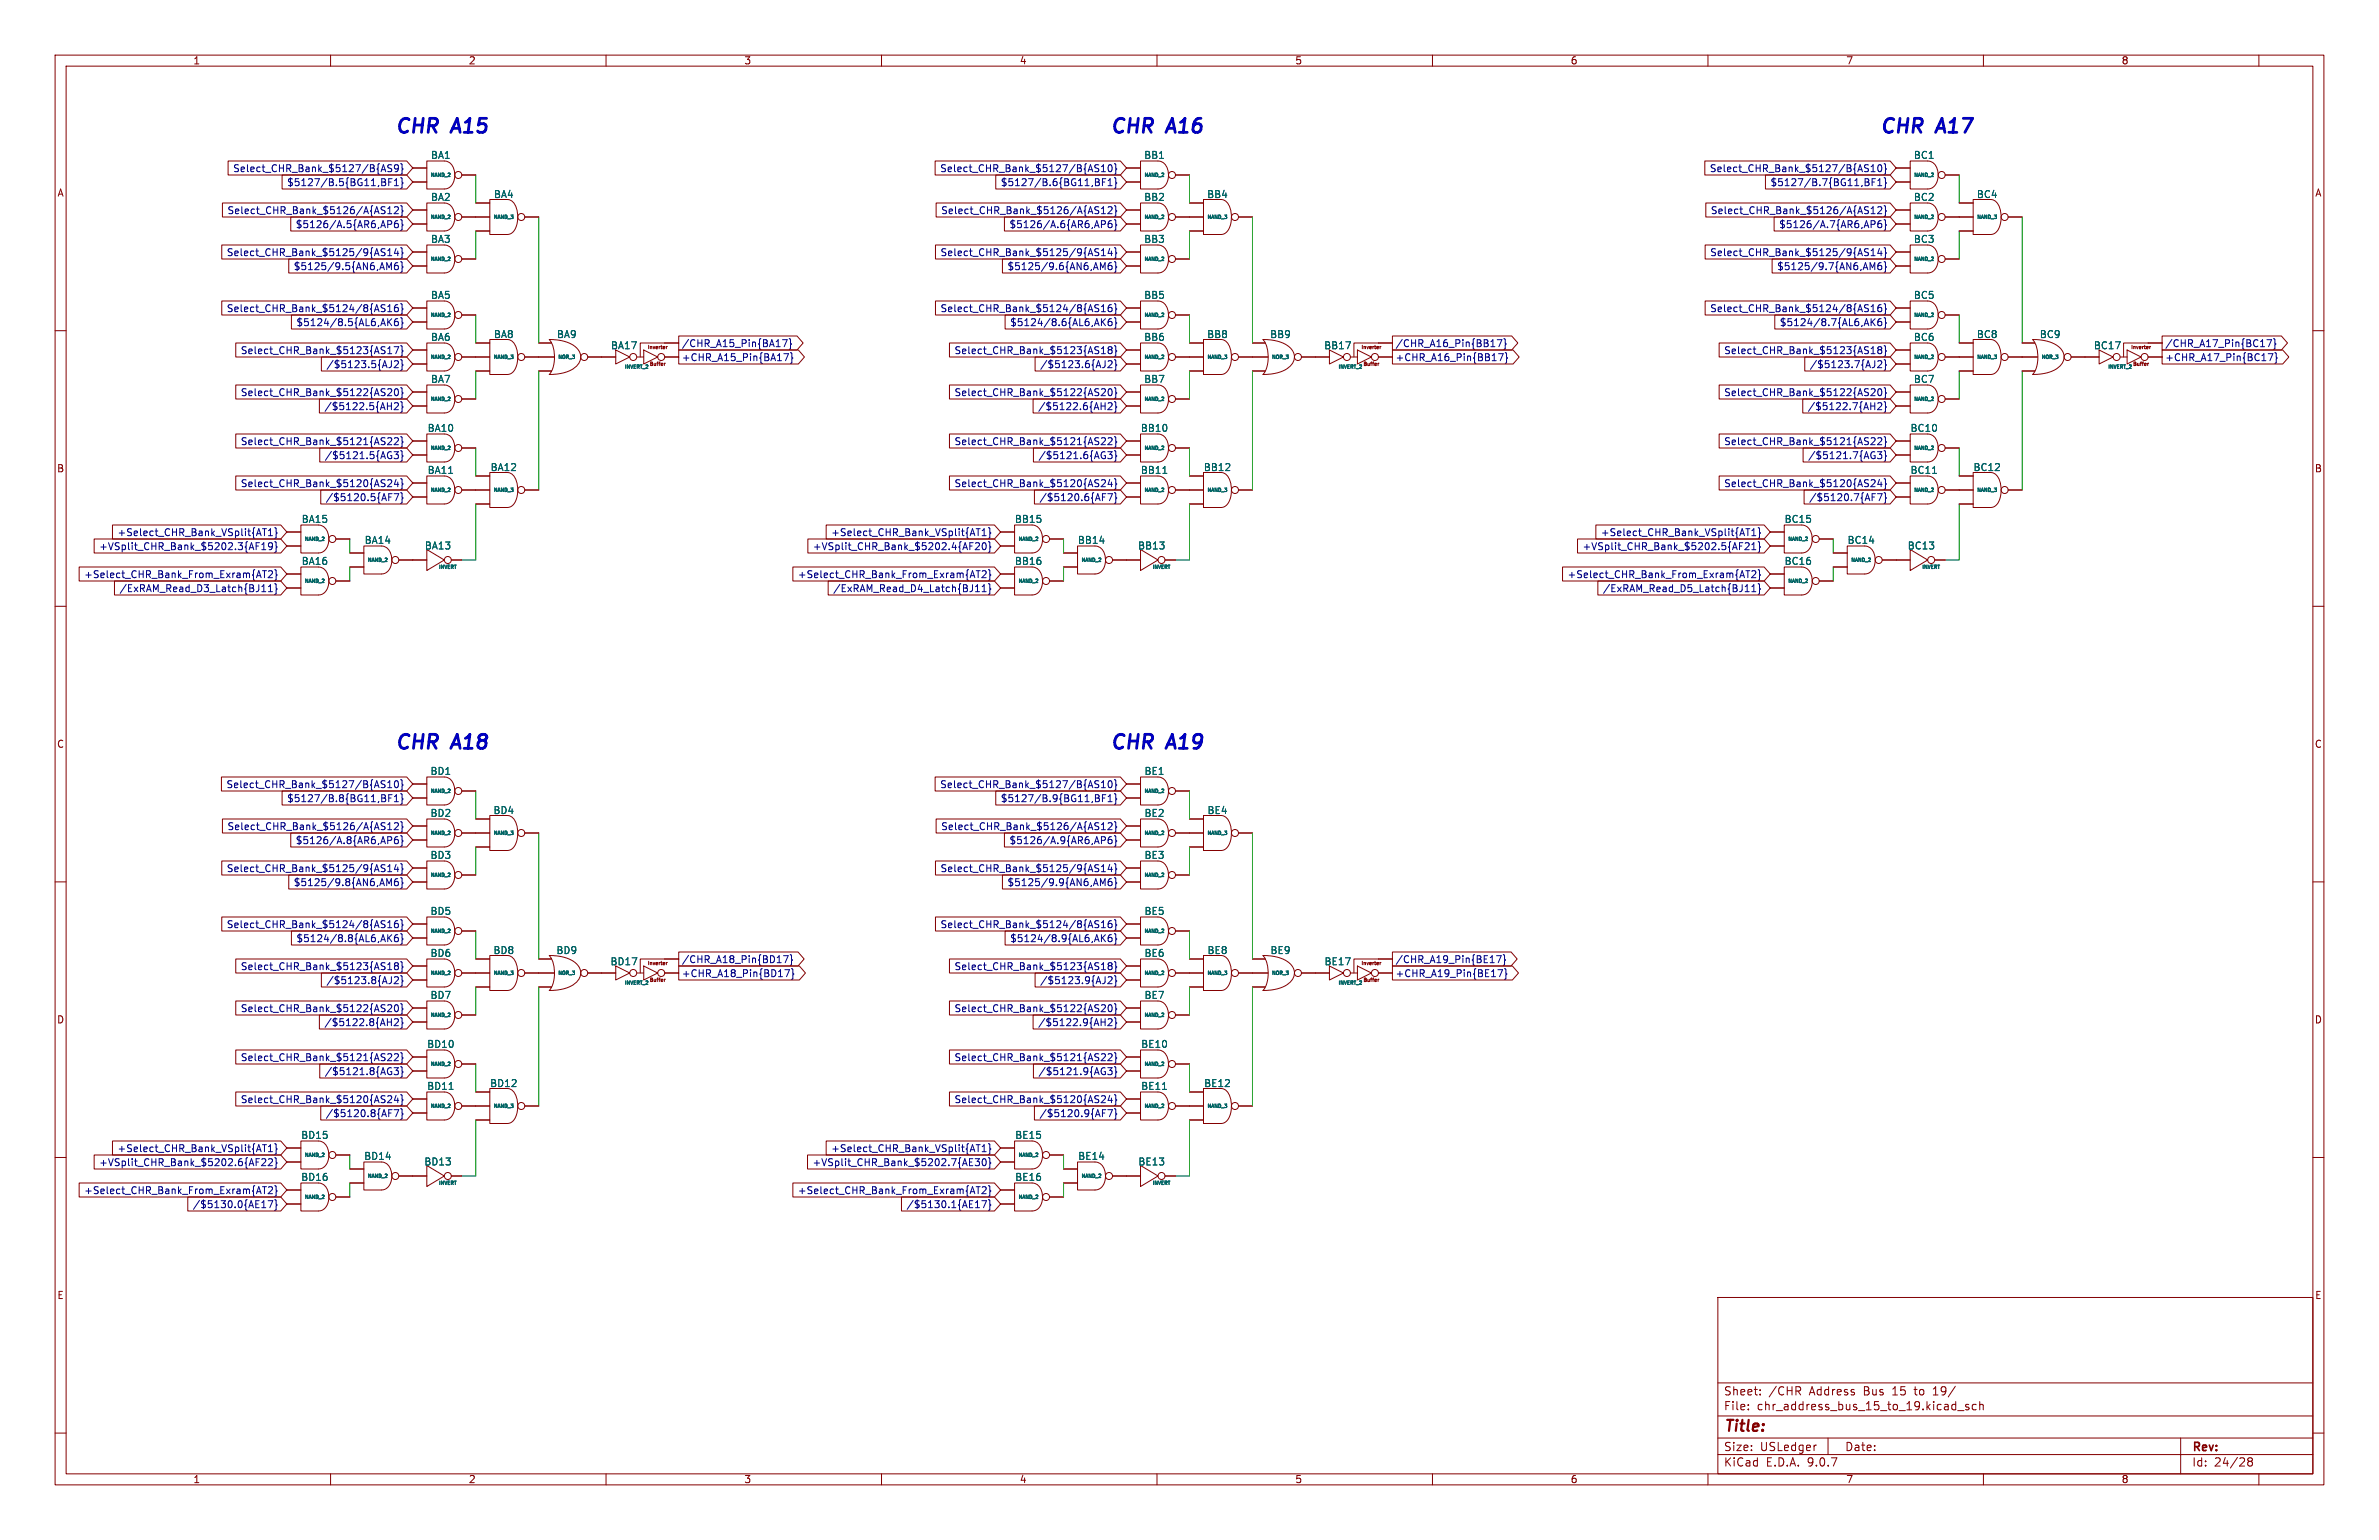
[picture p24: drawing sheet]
<svg xmlns="http://www.w3.org/2000/svg" width="432mm" height="279mm" viewBox="0 0 432 279" stroke-linecap="round" stroke-linejoin="round" font-family="sans-serif">
<defs><g id="words">
<g font-size="3.5" fill="#0000c2">
<text x="71.4" y="24.9">CHR</text>
<text x="82.1" y="24.9">A15</text>
<text x="201.2" y="24.9">CHR</text>
<text x="211.9" y="24.9">A16</text>
<text x="340.9" y="24.9">CHR</text>
<text x="351.6" y="24.9">A17</text>
<text x="71.4" y="136.7">CHR</text>
<text x="82.1" y="136.7">A18</text>
<text x="201.2" y="136.7">CHR</text>
<text x="211.9" y="136.7">A19</text>
</g>
<text font-size="2.8" fill="#840000" x="312.8" y="260.3">Title:</text>
<g font-size="2.1" fill="#840000">
<text x="312.8" y="256.1">File:</text>
<text x="312.8" y="253.4">Sheet:</text>
<text x="318.9" y="256.1">chr_address_bus_15_to_19.kicad_sch</text>
<text x="321" y="253.4">/CHR</text>
<text x="328.5" y="253.4">Address</text>
<text x="338.4" y="253.4">Bus</text>
<text x="343.8" y="253.4">15</text>
<text x="347.9" y="253.4">to</text>
<text x="351.5" y="253.4">19/</text>
<text x="312.8" y="263.5">Size:</text>
<text x="319.5" y="263.5">USLedger</text>
<text x="334.8" y="263.5">Date:</text>
<text x="397.8" y="263.7">Rev:</text>
<text x="312.8" y="266.3">KiCad</text>
<text x="320.5" y="266.3">E.D.A.</text>
<text x="328.1" y="266.3">9.0.7</text>
<text x="397.8" y="266.3">Id:</text>
<text x="401.9" y="266.3">24/28</text>
</g>
<g font-size="1.8" fill="#840000">
<text x="35" y="11.9">1</text>
<text x="85" y="11.9">2</text>
<text x="135" y="11.9">3</text>
<text x="185" y="11.9">4</text>
<text x="235" y="11.9">5</text>
<text x="285" y="11.9">6</text>
<text x="335" y="11.9">7</text>
<text x="385" y="11.9">8</text>
<text x="10.3" y="35.9">A</text>
<text x="420.1" y="35.9">A</text>
<text x="10.3" y="85.9">B</text>
<text x="420.1" y="85.9">B</text>
<text x="10.3" y="135.9">C</text>
<text x="420.1" y="135.9">C</text>
<text x="10.3" y="185.9">D</text>
<text x="420.1" y="185.9">D</text>
<text x="10.3" y="235.9">E</text>
<text x="420.1" y="235.9">E</text>
<text x="35" y="269.3">1</text>
<text x="85" y="269.3">2</text>
<text x="135" y="269.3">3</text>
<text x="185" y="269.3">4</text>
<text x="235" y="269.3">5</text>
<text x="285" y="269.3">6</text>
<text x="335" y="269.3">7</text>
<text x="385" y="269.3">8</text>
</g>
<g font-size="1.8" fill="#006464">
<text x="78.1" y="29">BA1</text>
<text x="207.6" y="29">BB1</text>
<text x="347.3" y="29">BC1</text>
<text x="78.1" y="36.6">BA2</text>
<text x="89.6" y="36.1">BA4</text>
<text x="207.6" y="36.6">BB2</text>
<text x="219" y="36.1">BB4</text>
<text x="347.3" y="36.6">BC2</text>
<text x="358.7" y="36.1">BC4</text>
<text x="78.1" y="44.3">BA3</text>
<text x="207.6" y="44.3">BB3</text>
<text x="347.3" y="44.3">BC3</text>
<text x="78.1" y="54.4">BA5</text>
<text x="207.6" y="54.4">BB5</text>
<text x="347.3" y="54.4">BC5</text>
<text x="78.1" y="62">BA6</text>
<text x="89.6" y="61.5">BA8</text>
<text x="101" y="61.5">BA9</text>
<text x="110.8" y="63.6">BA17</text>
<text x="207.6" y="62">BB6</text>
<text x="219" y="61.5">BB8</text>
<text x="230.4" y="61.5">BB9</text>
<text x="240.2" y="63.6">BB17</text>
<text x="347.3" y="62">BC6</text>
<text x="358.7" y="61.5">BC8</text>
<text x="370.1" y="61.5">BC9</text>
<text x="379.9" y="63.6">BC17</text>
<text x="78.1" y="69.7">BA7</text>
<text x="207.6" y="69.7">BB7</text>
<text x="347.3" y="69.7">BC7</text>
<text x="77.5" y="78.6">BA10</text>
<text x="207" y="78.6">BB10</text>
<text x="346.7" y="78.6">BC10</text>
<text x="77.5" y="86.2">BA11</text>
<text x="88.9" y="85.7">BA12</text>
<text x="207" y="86.2">BB11</text>
<text x="218.4" y="85.7">BB12</text>
<text x="346.7" y="86.2">BC11</text>
<text x="358.1" y="85.7">BC12</text>
<text x="54.7" y="95.1">BA15</text>
<text x="184.1" y="95.1">BB15</text>
<text x="323.8" y="95.1">BC15</text>
<text x="66.1" y="98.9">BA14</text>
<text x="77" y="99.9">BA13</text>
<text x="195.5" y="98.9">BB14</text>
<text x="206.5" y="99.9">BB13</text>
<text x="335.2" y="98.9">BC14</text>
<text x="346.2" y="99.9">BC13</text>
<text x="54.7" y="102.7">BA16</text>
<text x="184.1" y="102.7">BB16</text>
<text x="323.8" y="102.7">BC16</text>
<text x="78" y="140.8">BD1</text>
<text x="207.6" y="140.8">BE1</text>
<text x="78" y="148.4">BD2</text>
<text x="89.5" y="147.9">BD4</text>
<text x="207.6" y="148.4">BE2</text>
<text x="219.1" y="147.9">BE4</text>
<text x="78" y="156">BD3</text>
<text x="207.6" y="156">BE3</text>
<text x="78" y="166.2">BD5</text>
<text x="207.6" y="166.2">BE5</text>
<text x="78" y="173.8">BD6</text>
<text x="89.5" y="173.3">BD8</text>
<text x="100.9" y="173.3">BD9</text>
<text x="207.6" y="173.8">BE6</text>
<text x="219.1" y="173.3">BE8</text>
<text x="230.5" y="173.3">BE9</text>
<text x="110.7" y="175.3">BD17</text>
<text x="240.3" y="175.3">BE17</text>
<text x="78" y="181.4">BD7</text>
<text x="207.6" y="181.4">BE7</text>
<text x="77.4" y="190.3">BD10</text>
<text x="207" y="190.3">BE10</text>
<text x="77.4" y="197.9">BD11</text>
<text x="88.9" y="197.4">BD12</text>
<text x="207" y="197.9">BE11</text>
<text x="218.5" y="197.4">BE12</text>
<text x="54.6" y="206.8">BD15</text>
<text x="184.2" y="206.8">BE15</text>
<text x="54.6" y="214.4">BD16</text>
<text x="66" y="210.6">BD14</text>
<text x="76.9" y="211.6">BD13</text>
<text x="184.2" y="214.4">BE16</text>
<text x="195.6" y="210.6">BE14</text>
<text x="206.5" y="211.6">BE13</text>
</g>
<g font-size="1.8" fill="#000084">
<text x="42.2" y="31.4">Select_CHR_Bank_$5127/B{AS9}</text>
<text x="52" y="34">$5127/B.5{BG11,BF1}</text>
<text x="170.5" y="31.4">Select_CHR_Bank_$5127/B{AS10}</text>
<text x="181.6" y="34">$5127/B.6{BG11,BF1}</text>
<text x="310.2" y="31.4">Select_CHR_Bank_$5127/B{AS10}</text>
<text x="321.3" y="34">$5127/B.7{BG11,BF1}</text>
<text x="41.2" y="39.1">Select_CHR_Bank_$5126/A{AS12}</text>
<text x="53.6" y="41.6">$5126/A.5{AR6,AP6}</text>
<text x="170.7" y="39.1">Select_CHR_Bank_$5126/A{AS12}</text>
<text x="183.1" y="41.6">$5126/A.6{AR6,AP6}</text>
<text x="310.4" y="39.1">Select_CHR_Bank_$5126/A{AS12}</text>
<text x="322.8" y="41.6">$5126/A.7{AR6,AP6}</text>
<text x="41.1" y="46.7">Select_CHR_Bank_$5125/9{AS14}</text>
<text x="170.6" y="46.7">Select_CHR_Bank_$5125/9{AS14}</text>
<text x="310.3" y="46.7">Select_CHR_Bank_$5125/9{AS14}</text>
<text x="53.2" y="49.2">$5125/9.5{AN6,AM6}</text>
<text x="182.8" y="49.2">$5125/9.6{AN6,AM6}</text>
<text x="322.5" y="49.2">$5125/9.7{AN6,AM6}</text>
<text x="41.1" y="56.8">Select_CHR_Bank_$5124/8{AS16}</text>
<text x="53.7" y="59.4">$5124/8.5{AL6,AK6}</text>
<text x="170.6" y="56.8">Select_CHR_Bank_$5124/8{AS16}</text>
<text x="183.2" y="59.4">$5124/8.6{AL6,AK6}</text>
<text x="310.3" y="56.8">Select_CHR_Bank_$5124/8{AS16}</text>
<text x="322.9" y="59.4">$5124/8.7{AL6,AK6}</text>
<text x="43.6" y="64.5">Select_CHR_Bank_$5123{AS17}</text>
<text x="123.7" y="63.2">/CHR_A15_Pin{BA17}</text>
<text x="123.7" y="65.7">+CHR_A15_Pin{BA17}</text>
<text x="173.1" y="64.5">Select_CHR_Bank_$5123{AS18}</text>
<text x="253.2" y="63.2">/CHR_A16_Pin{BB17}</text>
<text x="253.2" y="65.7">+CHR_A16_Pin{BB17}</text>
<text x="312.8" y="64.5">Select_CHR_Bank_$5123{AS18}</text>
<text x="392.9" y="63.2">/CHR_A17_Pin{BC17}</text>
<text x="392.9" y="65.7">+CHR_A17_Pin{BC17}</text>
<text x="59.1" y="67">/$5123.5{AJ2}</text>
<text x="188.7" y="67">/$5123.6{AJ2}</text>
<text x="328.4" y="67">/$5123.7{AJ2}</text>
<text x="43.6" y="72.1">Select_CHR_Bank_$5122{AS20}</text>
<text x="58.8" y="74.6">/$5122.5{AH2}</text>
<text x="173.1" y="72.1">Select_CHR_Bank_$5122{AS20}</text>
<text x="188.3" y="74.6">/$5122.6{AH2}</text>
<text x="312.8" y="72.1">Select_CHR_Bank_$5122{AS20}</text>
<text x="328" y="74.6">/$5122.7{AH2}</text>
<text x="43.6" y="81">Select_CHR_Bank_$5121{AS22}</text>
<text x="58.8" y="83.5">/$5121.5{AG3}</text>
<text x="173.1" y="81">Select_CHR_Bank_$5121{AS22}</text>
<text x="188.4" y="83.5">/$5121.6{AG3}</text>
<text x="312.8" y="81">Select_CHR_Bank_$5121{AS22}</text>
<text x="328.1" y="83.5">/$5121.7{AG3}</text>
<text x="43.6" y="88.6">Select_CHR_Bank_$5120{AS24}</text>
<text x="173.1" y="88.6">Select_CHR_Bank_$5120{AS24}</text>
<text x="312.8" y="88.6">Select_CHR_Bank_$5120{AS24}</text>
<text x="59" y="91.1">/$5120.5{AF7}</text>
<text x="188.6" y="91.1">/$5120.6{AF7}</text>
<text x="328.3" y="91.1">/$5120.7{AF7}</text>
<text x="17.9" y="100">+VSplit_CHR_Bank_$5202.3{AF19}</text>
<text x="21.2" y="97.5">+Select_CHR_Bank_VSplit{AT1}</text>
<text x="147.4" y="100">+VSplit_CHR_Bank_$5202.4{AF20}</text>
<text x="150.8" y="97.5">+Select_CHR_Bank_VSplit{AT1}</text>
<text x="287.1" y="100">+VSplit_CHR_Bank_$5202.5{AF21}</text>
<text x="290.5" y="97.5">+Select_CHR_Bank_VSplit{AT1}</text>
<text x="15.2" y="105.1">+Select_CHR_Bank_From_Exram{AT2}</text>
<text x="21.6" y="107.6">/ExRAM_Read_D3_Latch{BJ11}</text>
<text x="144.7" y="105.1">+Select_CHR_Bank_From_Exram{AT2}</text>
<text x="151.1" y="107.6">/ExRAM_Read_D4_Latch{BJ11}</text>
<text x="284.4" y="105.1">+Select_CHR_Bank_From_Exram{AT2}</text>
<text x="290.8" y="107.6">/ExRAM_Read_D5_Latch{BJ11}</text>
<text x="41" y="143.2">Select_CHR_Bank_$5127/B{AS10}</text>
<text x="170.5" y="143.2">Select_CHR_Bank_$5127/B{AS10}</text>
<text x="52" y="145.7">$5127/B.8{BG11,BF1}</text>
<text x="181.6" y="145.7">$5127/B.9{BG11,BF1}</text>
<text x="41.2" y="150.8">Select_CHR_Bank_$5126/A{AS12}</text>
<text x="53.6" y="153.4">$5126/A.8{AR6,AP6}</text>
<text x="170.7" y="150.8">Select_CHR_Bank_$5126/A{AS12}</text>
<text x="183.1" y="153.4">$5126/A.9{AR6,AP6}</text>
<text x="41.1" y="158.4">Select_CHR_Bank_$5125/9{AS14}</text>
<text x="53.2" y="161">$5125/9.8{AN6,AM6}</text>
<text x="170.6" y="158.4">Select_CHR_Bank_$5125/9{AS14}</text>
<text x="182.8" y="161">$5125/9.9{AN6,AM6}</text>
<text x="41.1" y="168.6">Select_CHR_Bank_$5124/8{AS16}</text>
<text x="53.7" y="171.1">$5124/8.8{AL6,AK6}</text>
<text x="170.6" y="168.6">Select_CHR_Bank_$5124/8{AS16}</text>
<text x="183.2" y="171.1">$5124/8.9{AL6,AK6}</text>
<text x="43.6" y="176.2">Select_CHR_Bank_$5123{AS18}</text>
<text x="59.1" y="178.8">/$5123.8{AJ2}</text>
<text x="123.7" y="174.9">/CHR_A18_Pin{BD17}</text>
<text x="123.7" y="177.5">+CHR_A18_Pin{BD17}</text>
<text x="173.1" y="176.2">Select_CHR_Bank_$5123{AS18}</text>
<text x="188.7" y="178.8">/$5123.9{AJ2}</text>
<text x="253.2" y="174.9">/CHR_A19_Pin{BE17}</text>
<text x="253.2" y="177.5">+CHR_A19_Pin{BE17}</text>
<text x="43.6" y="183.8">Select_CHR_Bank_$5122{AS20}</text>
<text x="173.1" y="183.8">Select_CHR_Bank_$5122{AS20}</text>
<text x="58.8" y="186.4">/$5122.8{AH2}</text>
<text x="188.3" y="186.4">/$5122.9{AH2}</text>
<text x="43.6" y="192.7">Select_CHR_Bank_$5121{AS22}</text>
<text x="58.8" y="195.3">/$5121.8{AG3}</text>
<text x="173.1" y="192.7">Select_CHR_Bank_$5121{AS22}</text>
<text x="188.4" y="195.3">/$5121.9{AG3}</text>
<text x="43.6" y="200.3">Select_CHR_Bank_$5120{AS24}</text>
<text x="59" y="202.9">/$5120.8{AF7}</text>
<text x="173.1" y="200.3">Select_CHR_Bank_$5120{AS24}</text>
<text x="188.6" y="202.9">/$5120.9{AF7}</text>
<text x="21.2" y="209.2">+Select_CHR_Bank_VSplit{AT1}</text>
<text x="150.8" y="209.2">+Select_CHR_Bank_VSplit{AT1}</text>
<text x="17.9" y="211.8">+VSplit_CHR_Bank_$5202.6{AF22}</text>
<text x="147.4" y="211.8">+VSplit_CHR_Bank_$5202.7{AE30}</text>
<text x="15.2" y="216.9">+Select_CHR_Bank_From_Exram{AT2}</text>
<text x="34.9" y="219.4">/$5130.0{AE17}</text>
<text x="144.7" y="216.9">+Select_CHR_Bank_From_Exram{AT2}</text>
<text x="164.4" y="219.4">/$5130.1{AE17}</text>
</g>
<g font-size=".9" fill="#006464">
<text x="78" y="32.3">NAND_2</text>
<text x="207.6" y="32.3">NAND_2</text>
<text x="347.3" y="32.3">NAND_2</text>
<text x="78" y="39.9">NAND_2</text>
<text x="89.5" y="39.9">NAND_3</text>
<text x="207.6" y="39.9">NAND_2</text>
<text x="219" y="39.9">NAND_3</text>
<text x="347.3" y="39.9">NAND_2</text>
<text x="358.7" y="39.9">NAND_3</text>
<text x="78" y="47.5">NAND_2</text>
<text x="207.6" y="47.5">NAND_2</text>
<text x="347.3" y="47.5">NAND_2</text>
<text x="78" y="57.7">NAND_2</text>
<text x="207.6" y="57.7">NAND_2</text>
<text x="347.3" y="57.7">NAND_2</text>
<text x="78" y="65.3">NAND_2</text>
<text x="89.5" y="65.3">NAND_3</text>
<text x="101.2" y="65.3">NOR_3</text>
<text x="207.6" y="65.3">NAND_2</text>
<text x="219" y="65.3">NAND_3</text>
<text x="230.7" y="65.3">NOR_3</text>
<text x="347.3" y="65.3">NAND_2</text>
<text x="358.7" y="65.3">NAND_3</text>
<text x="370.4" y="65.3">NOR_3</text>
<text x="113.3" y="67.1">INVERT_2</text>
<text x="117.8" y="66.6">Buffer</text>
<text x="242.8" y="67.1">INVERT_2</text>
<text x="247.3" y="66.6">Buffer</text>
<text x="382.5" y="67.1">INVERT_2</text>
<text x="387" y="66.6">Buffer</text>
<text x="78" y="72.9">NAND_2</text>
<text x="207.6" y="72.9">NAND_2</text>
<text x="347.3" y="72.9">NAND_2</text>
<text x="78" y="81.8">NAND_2</text>
<text x="207.6" y="81.8">NAND_2</text>
<text x="347.3" y="81.8">NAND_2</text>
<text x="78" y="89.4">NAND_2</text>
<text x="89.5" y="89.4">NAND_3</text>
<text x="207.6" y="89.4">NAND_2</text>
<text x="219" y="89.4">NAND_3</text>
<text x="347.3" y="89.4">NAND_2</text>
<text x="358.7" y="89.4">NAND_3</text>
<text x="55.2" y="98.3">NAND_2</text>
<text x="184.7" y="98.3">NAND_2</text>
<text x="324.4" y="98.3">NAND_2</text>
<text x="55.2" y="106">NAND_2</text>
<text x="66.6" y="102.1">NAND_2</text>
<text x="79.5" y="103.4">INVERT</text>
<text x="184.7" y="106">NAND_2</text>
<text x="196.2" y="102.1">NAND_2</text>
<text x="209.1" y="103.4">INVERT</text>
<text x="324.4" y="106">NAND_2</text>
<text x="335.9" y="102.1">NAND_2</text>
<text x="348.8" y="103.4">INVERT</text>
<text x="78" y="144.1">NAND_2</text>
<text x="207.6" y="144.1">NAND_2</text>
<text x="78" y="151.7">NAND_2</text>
<text x="89.5" y="151.7">NAND_3</text>
<text x="207.6" y="151.7">NAND_2</text>
<text x="219" y="151.7">NAND_3</text>
<text x="78" y="159.3">NAND_2</text>
<text x="207.6" y="159.3">NAND_2</text>
<text x="78" y="169.5">NAND_2</text>
<text x="207.6" y="169.5">NAND_2</text>
<text x="78" y="177.1">NAND_2</text>
<text x="89.5" y="177.1">NAND_3</text>
<text x="101.2" y="177.1">NOR_3</text>
<text x="113.3" y="178.9">INVERT_2</text>
<text x="117.8" y="178.3">Buffer</text>
<text x="207.6" y="177.1">NAND_2</text>
<text x="219" y="177.1">NAND_3</text>
<text x="230.7" y="177.1">NOR_3</text>
<text x="242.8" y="178.9">INVERT_2</text>
<text x="247.3" y="178.3">Buffer</text>
<text x="78" y="184.7">NAND_2</text>
<text x="207.6" y="184.7">NAND_2</text>
<text x="78" y="193.6">NAND_2</text>
<text x="207.6" y="193.6">NAND_2</text>
<text x="78" y="201.2">NAND_2</text>
<text x="89.5" y="201.2">NAND_3</text>
<text x="207.6" y="201.2">NAND_2</text>
<text x="219" y="201.2">NAND_3</text>
<text x="55.2" y="210.1">NAND_2</text>
<text x="66.6" y="213.9">NAND_2</text>
<text x="79.5" y="215.2">INVERT</text>
<text x="184.7" y="210.1">NAND_2</text>
<text x="196.2" y="213.9">NAND_2</text>
<text x="209.1" y="215.2">INVERT</text>
<text x="55.2" y="217.7">NAND_2</text>
<text x="184.7" y="217.7">NAND_2</text>
</g>
<g font-size=".9" fill="#840000">
<text x="117.4" y="63.5">Inverter</text>
<text x="247" y="63.5">Inverter</text>
<text x="386.7" y="63.5">Inverter</text>
<text x="117.4" y="175.3">Inverter</text>
<text x="247" y="175.3">Inverter</text>
</g>
</g></defs>
<g fill="none" stroke="#840000" stroke-width=".18">
<path d="M10 10h411.8v259.4h-411.8zM12 12h407.8v255.4h-407.8zM60 10v2M110 10v2M160 10v2M210 10v2M260 10v2M310 10v2M360 10v2M410 10v2M40.4 36.8h33.4l1.1 1.3-1.1 1.3h-33.4zM41.4 29.2h32.4l1.1 1.3-1.1 1.3h-32.4z"/>
<path d="M51.2 31.7h22.6l1.1 1.3-1.1 1.3h-22.6zM52.8 39.4h21l1.1 1.2-1.1 1.3h-21zM74.9 30.5h2.6M74.9 33h2.6M74.9 38.1h2.6M77.5 29.2h3.1a1.9 1.9 0 0 1 1.9 1.8 2.58 2.58 0 0 1-1.5 3.3h-3.5zM77.5 36.8h3.1a1.9 1.9 0 0 1 1.9 1.8 2.58 2.58 0 0 1-1.5 3.3h-3.5zM83.8 31.8h2.6M83.8 39.4h5.1M86.4 36.8h2.5M88.9 36.2h3.2a1.96 1.96 0 0 1 1.7 2 4.1 4.1 0 0 1-.9 4.1l-.7 .2h-3.3zM95.2 39.4h2.6"/>
<path d="M169.7 29.2h33.7l1.1 1.3-1.1 1.3h-33.7zM169.9 36.8h33.5l1.1 1.3-1.1 1.3h-33.5zM180.7 31.7h22.7l1.1 1.3-1.1 1.3h-22.7zM182.3 39.4h21.1l1.1 1.2-1.1 1.3h-21.1zM204.5 30.5h2.5M204.5 33h2.5M204.5 38.1h2.5M207 29.2h3.2a1.9 1.9 0 0 1 1.8 1.8 2.58 2.58 0 0 1-1.5 3.3h-3.5zM207 36.8h3.2a1.9 1.9 0 0 1 1.8 1.8 2.58 2.58 0 0 1-1.5 3.3h-3.5zM213.4 31.8h2.5M213.4 39.4h5M215.9 36.8h2.5"/>
<path d="M218.4 36.2h3.2a1.96 1.96 0 0 1 1.8 2 4.1 4.1 0 0 1-1 4.1l-.7 .2h-3.3zM224.8 39.4h2.5M309.4 29.2h33.7l1.1 1.3-1.1 1.3h-33.7zM309.6 36.8h33.5l1.1 1.3-1.1 1.3h-33.5zM320.4 31.7h22.7l1.1 1.3-1.1 1.3h-22.7zM322 39.4h21.1l1.1 1.2-1.1 1.3h-21.1zM344.2 30.5h2.5M344.2 33h2.5M344.2 38.1h2.5M346.7 29.2h3.2a1.9 1.9 0 0 1 1.8 1.8 2.58 2.58 0 0 1-1.5 3.3h-3.5zM346.7 36.8h3.2a1.9 1.9 0 0 1 1.8 1.8 2.58 2.58 0 0 1-1.5 3.3h-3.5zM353.1 31.8h2.5"/>
<path d="M353.1 39.4h5M355.6 36.8h2.5M358.1 36.2h3.2a1.96 1.96 0 0 1 1.8 2 4.1 4.1 0 0 1-1 4.1l-.7 .2h-3.3zM364.5 39.4h2.5M40.3 54.6h33.5l1.1 1.3-1.1 1.3h-33.5zM40.3 44.4h33.5l1.1 1.3-1.1 1.3h-33.5zM52.4 47h21.4l1.1 1.3-1.1 1.2h-21.4zM52.9 57.1h20.9l1.1 1.3-1.1 1.3h-20.9zM74.9 40.6h2.6M74.9 45.7h2.6M74.9 48.3h2.6M74.9 55.9h2.6"/>
<path d="M74.9 58.4h2.6M77.5 44.5h3.1a1.9 1.9 0 0 1 1.9 1.7 2.58 2.58 0 0 1-1.5 3.3h-3.5zM77.5 54.6h3.1a1.9 1.9 0 0 1 1.9 1.8 2.58 2.58 0 0 1-1.5 3.3h-3.5zM83.8 47h2.6M83.8 57.2h2.6M86.4 41.9h2.5M169.8 44.4h33.6l1.1 1.3-1.1 1.3h-33.6zM169.8 54.6h33.6l1.1 1.3-1.1 1.3h-33.6zM181.9 47h21.5l1.1 1.3-1.1 1.2h-21.5zM182.4 57.1h21l1.1 1.3-1.1 1.3h-21zM204.5 40.6h2.5M204.5 45.7h2.5"/>
<path d="M204.5 48.3h2.5M204.5 55.9h2.5M204.5 58.4h2.5M207 44.5h3.2a1.9 1.9 0 0 1 1.8 1.7 2.58 2.58 0 0 1-1.5 3.3h-3.5zM207 54.6h3.2a1.9 1.9 0 0 1 1.8 1.8 2.58 2.58 0 0 1-1.5 3.3h-3.5zM213.4 47h2.5M213.4 57.2h2.5M215.9 41.9h2.5M309.5 54.6h33.6l1.1 1.3-1.1 1.3h-33.6zM309.5 44.4h33.6l1.1 1.3-1.1 1.3h-33.6zM321.6 47h21.5l1.1 1.3-1.1 1.2h-21.5zM322.1 57.1h21l1.1 1.3-1.1 1.3h-21z"/>
<path d="M344.2 40.6h2.5M344.2 45.7h2.5M344.2 48.3h2.5M344.2 55.9h2.5M344.2 58.4h2.5M346.7 54.6h3.2a1.9 1.9 0 0 1 1.8 1.8 2.58 2.58 0 0 1-1.5 3.3h-3.5zM346.7 44.5h3.2a1.9 1.9 0 0 1 1.8 1.7 2.58 2.58 0 0 1-1.5 3.3h-3.5zM353.1 47h2.5M353.1 57.2h2.5M355.6 41.9h2.5M10 60h2M42.8 78.7h31l1.1 1.3-1.1 1.3h-31z"/>
<path d="M42.8 69.8h31l1.1 1.3-1.1 1.3h-31zM42.8 62.2h31l1.1 1.3-1.1 1.3h-31zM58 72.4h15.8l1.1 1.3-1.1 1.2h-15.8zM58.3 64.8h15.5l1.1 1.2-1.1 1.3h-15.5zM74.9 63.5h2.6M74.9 66h2.6M74.9 71.1h2.6M74.9 73.7h2.6M77.5 62.2h3.1a1.9 1.9 0 0 1 1.9 1.8 2.58 2.58 0 0 1-1.5 3.3h-3.5zM77.5 69.9h3.1a1.9 1.9 0 0 1 1.9 1.7 2.58 2.58 0 0 1-1.5 3.3h-3.5zM77.5 78.7h3.1a1.9 1.9 0 0 1 1.9 1.8 2.58 2.58 0 0 1-1.5 3.3h-3.5zM83.8 64.8h5.1"/>
<path d="M83.8 72.4h2.6M86.4 62.2h2.5M86.4 67.3h2.5M88.9 61.6h3.2a1.96 1.96 0 0 1 1.7 2 4.1 4.1 0 0 1-.9 4.1l-.7 .2h-3.3zM95.2 64.8h5.4M97.8 62.2h2.3M97.8 67.3h2.3M99.7 61.6a6.6 6.6 0 0 1 5.2 1.8 2.26 2.26 0 0 1-.8 3.5 8 8 0 0 1-4.4 1 5.7 5.7 0 0 0 0-6.3zM106.7 64.8h5.1M111.8 63.5l2.5 1.3-2.5 1.2zM115.6 64.8h1.2M116.8 63.5l2.6 1.3-2.6 1.2z"/>
<path d="M120.6 65.9v.4M120.6 64.8h2.6M120.8 65.9l-.2 .1M120.9 62.9v.4M121.1 62.9l-.2 .1M123.2 62.2h-7v2.6M123.2 61h21.5l1.1 1.2-1.1 1.3h-21.5zM123.2 63.5h21.7l1.1 1.3-1.1 1.2h-21.7zM172.3 62.2h31.1l1.1 1.3-1.1 1.3h-31.1zM172.3 69.8h31.1l1.1 1.3-1.1 1.3h-31.1zM172.3 78.7h31.1l1.1 1.3-1.1 1.3h-31.1zM187.5 72.4h15.9l1.1 1.3-1.1 1.2h-15.9z"/>
<path d="M187.9 64.8h15.5l1.1 1.2-1.1 1.3h-15.5zM204.5 63.5h2.5M204.5 66h2.5M204.5 71.1h2.5M204.5 73.7h2.5M207 69.9h3.2a1.9 1.9 0 0 1 1.8 1.7 2.58 2.58 0 0 1-1.5 3.3h-3.5zM207 78.7h3.2a1.9 1.9 0 0 1 1.8 1.8 2.58 2.58 0 0 1-1.5 3.3h-3.5zM207 62.2h3.2a1.9 1.9 0 0 1 1.8 1.8 2.58 2.58 0 0 1-1.5 3.3h-3.5zM213.4 64.8h5M213.4 72.4h2.5M215.9 62.2h2.5M215.9 67.3h2.5"/>
<path d="M218.4 61.6h3.2a1.96 1.96 0 0 1 1.8 2 4.1 4.1 0 0 1-1 4.1l-.7 .2h-3.3zM224.8 64.8h5.3M227.3 62.2h2.3M227.3 67.3h2.3M229.2 61.6a6.6 6.6 0 0 1 5.2 1.8 2.26 2.26 0 0 1-.8 3.5 8 8 0 0 1-4.4 1 5.7 5.7 0 0 0 0-6.3zM236.2 64.8h5.1M241.3 63.5l2.5 1.3-2.5 1.2zM245.1 64.8h1.3M246.4 63.5l2.5 1.3-2.5 1.2zM250.1 65.9v.4M250.2 64.8h2.5M250.3 65.9l-.2 .1"/>
<path d="M250.5 62.9v.4M250.7 62.9l-.2 .1M252.7 62.2h-7v2.6M252.7 61h21.7l1.1 1.2-1.1 1.3h-21.7zM252.7 63.5h21.9l1.1 1.3-1.1 1.2h-21.9zM312 62.2h31.1l1.1 1.3-1.1 1.3h-31.1zM312 69.8h31.1l1.1 1.3-1.1 1.3h-31.1zM312 78.7h31.1l1.1 1.3-1.1 1.3h-31.1zM327.2 72.4h15.9l1.1 1.3-1.1 1.2h-15.9zM327.6 64.8h15.5l1.1 1.2-1.1 1.3h-15.5zM344.2 63.5h2.5M344.2 66h2.5"/>
<path d="M344.2 71.1h2.5M344.2 73.7h2.5M346.7 78.7h3.2a1.9 1.9 0 0 1 1.8 1.8 2.58 2.58 0 0 1-1.5 3.3h-3.5zM346.7 69.9h3.2a1.9 1.9 0 0 1 1.8 1.7 2.58 2.58 0 0 1-1.5 3.3h-3.5zM346.7 62.2h3.2a1.9 1.9 0 0 1 1.8 1.8 2.58 2.58 0 0 1-1.5 3.3h-3.5zM353.1 64.8h5M353.1 72.4h2.5M355.6 62.2h2.5M355.6 67.3h2.5M358.1 61.6h3.2a1.96 1.96 0 0 1 1.8 2 4.1 4.1 0 0 1-1 4.1l-.7 .2h-3.3zM364.5 64.8h5.3M367 62.2h2.3"/>
<path d="M367 67.3h2.3M368.9 61.6a6.6 6.6 0 0 1 5.2 1.8 2.26 2.26 0 0 1-.8 3.5 8 8 0 0 1-4.4 1 5.7 5.7 0 0 0 0-6.3zM375.9 64.8h5.1M381 63.5l2.5 1.3-2.5 1.2zM384.8 64.8h1.3M386.1 63.5l2.5 1.3-2.5 1.2zM389.8 65.9v.4M389.9 64.8h2.5M390 65.9l-.2 .1M390.2 62.9v.4M390.4 62.9l-.2 .1M392.4 62.2h-7v2.6"/>
<path d="M392.4 61h21.7l1.1 1.2-1.1 1.3h-21.7zM392.4 63.5h21.9l1.1 1.3-1.1 1.2h-21.9zM419.8 60h2M17.1 97.8h33.9l1.1 1.3-1.1 1.2h-33.9zM20.4 95.2h30.6l1.1 1.3-1.1 1.3h-30.6zM42.8 86.4h31l1.1 1.2-1.1 1.3h-31zM52.1 96.5h2.5M52.1 99.1h2.5M54.6 95.3h3.2a1.9 1.9 0 0 1 1.8 1.7 2.58 2.58 0 0 1-1.5 3.3h-3.5zM58 81.3h15.8l1.1 1.3-1.1 1.2h-15.8zM58.2 88.9h15.6l1.1 1.3-1.1 1.2h-15.6zM61 97.8h2.5"/>
<path d="M66 99.1h3.2a1.9 1.9 0 0 1 1.8 1.8 2.58 2.58 0 0 1-1.4 3.2h-3.6zM74.9 87.6h2.6M74.9 90.2h2.6M74.9 80h2.6M74.9 82.6h2.6M77.5 86.4h3.1a1.9 1.9 0 0 1 1.9 1.8 2.58 2.58 0 0 1-1.5 3.2h-3.5zM77.5 99.7l3.1 1.9-3.1 1.9zM83.8 88.9h5.1M83.8 81.3h2.6M86.4 86.4h2.5M86.4 91.4h2.5M88.9 85.7h3.2a1.96 1.96 0 0 1 1.7 2 4.1 4.1 0 0 1-.9 4.1l-.7 .3h-3.3z"/>
<path d="M95.2 88.9h2.6M146.6 97.8h33.9l1.1 1.3-1.1 1.2h-33.9zM150 95.2h30.5l1.1 1.3-1.1 1.3h-30.5zM172.3 86.4h31.1l1.1 1.2-1.1 1.3h-31.1zM181.6 96.5h2.5M181.6 99.1h2.5M184.1 95.3h3.2a1.9 1.9 0 0 1 1.9 1.7 2.58 2.58 0 0 1-1.5 3.3h-3.6zM187.6 81.3h15.8l1.1 1.3-1.1 1.2h-15.8zM187.8 88.9h15.6l1.1 1.3-1.1 1.2h-15.6zM190.5 97.8h2.5M195.6 99.1h3.2a1.9 1.9 0 0 1 1.8 1.8 2.58 2.58 0 0 1-1.5 3.2h-3.5zM204.5 87.6h2.5"/>
<path d="M204.5 90.2h2.5M204.5 80h2.5M204.5 82.6h2.5M207 86.4h3.2a1.9 1.9 0 0 1 1.8 1.8 2.58 2.58 0 0 1-1.5 3.2h-3.5zM207 99.7l3.2 1.9-3.2 1.9zM213.4 88.9h5M213.4 81.3h2.5M215.9 86.4h2.5M215.9 91.4h2.5M218.4 85.7h3.2a1.96 1.96 0 0 1 1.8 2 4.1 4.1 0 0 1-1 4.1l-.7 .3h-3.3zM224.8 88.9h2.5M286.3 97.8h33.9l1.1 1.3-1.1 1.2h-33.9z"/>
<path d="M289.7 95.2h30.5l1.1 1.3-1.1 1.3h-30.5zM312 86.4h31.1l1.1 1.2-1.1 1.3h-31.1zM321.3 96.5h2.5M321.3 99.1h2.5M323.8 95.3h3.2a1.9 1.9 0 0 1 1.9 1.7 2.58 2.58 0 0 1-1.5 3.3h-3.6zM327.3 81.3h15.8l1.1 1.3-1.1 1.2h-15.8zM327.5 88.9h15.6l1.1 1.3-1.1 1.2h-15.6zM330.2 97.8h2.5M335.3 99.1h3.2a1.9 1.9 0 0 1 1.8 1.8 2.58 2.58 0 0 1-1.5 3.2h-3.5zM344.2 87.6h2.5M344.2 90.2h2.5M344.2 80h2.5"/>
<path d="M344.2 82.6h2.5M346.7 86.4h3.2a1.9 1.9 0 0 1 1.8 1.8 2.58 2.58 0 0 1-1.5 3.2h-3.5zM346.7 99.7l3.2 1.9-3.2 1.9zM353.1 88.9h5M353.1 81.3h2.5M355.6 86.4h2.5M355.6 91.4h2.5M358.1 85.7h3.2a1.96 1.96 0 0 1 1.8 2 4.1 4.1 0 0 1-1 4.1l-.7 .3h-3.3zM364.5 88.9h2.5M10 110h2M14.4 102.9h36.6l1.1 1.2-1.1 1.3h-36.6zM20.8 105.4h30.2l1.1 1.3-1.1 1.3h-30.2z"/>
<path d="M52.1 104.1h2.5M52.1 106.7h2.5M54.6 102.9h3.2a1.9 1.9 0 0 1 1.8 1.8 2.58 2.58 0 0 1-1.5 3.2l-3.5 .1zM61 105.4h2.5M63.5 100.3h2.5M63.5 102.9h2.5M72.4 101.6h5.1M81.9 101.6h1.9M143.9 102.9h36.6l1.1 1.2-1.1 1.3h-36.6zM150.3 105.4h30.2l1.1 1.3-1.1 1.3h-30.2zM181.6 104.1h2.5M181.6 106.7h2.5"/>
<path d="M184.1 102.9h3.2a1.9 1.9 0 0 1 1.9 1.8 2.58 2.58 0 0 1-1.5 3.2l-3.6 .1zM190.5 105.4h2.5M193 100.3h2.6M193 102.9h2.6M201.9 101.6h5.1M211.5 101.6h1.9M283.6 102.9h36.6l1.1 1.2-1.1 1.3h-36.6zM290 105.4h30.2l1.1 1.3-1.1 1.3h-30.2zM321.3 104.1h2.5M321.3 106.7h2.5M323.8 102.9h3.2a1.9 1.9 0 0 1 1.9 1.8 2.58 2.58 0 0 1-1.5 3.2l-3.6 .1zM330.2 105.4h2.5"/>
<path d="M332.7 100.3h2.6M332.7 102.9h2.6M341.6 101.6h5.1M351.2 101.6h1.9M419.8 110h2M10 160h2M40.2 141h33.6l1.1 1.2-1.1 1.3h-33.6zM40.3 156.2h33.5l1.1 1.3-1.1 1.3h-33.5zM40.4 148.6h33.4l1.1 1.3-1.1 1.2h-33.4zM51.2 143.5h22.6l1.1 1.3-1.1 1.3h-22.6zM52.4 158.7h21.4l1.1 1.3-1.1 1.3h-21.4zM52.8 151.1h21l1.1 1.3-1.1 1.3h-21z"/>
<path d="M74.9 149.9h2.6M74.9 152.4h2.6M74.9 142.2h2.6M74.9 144.8h2.6M74.9 157.5h2.6M77.5 148.6h3.1a1.9 1.9 0 0 1 1.9 1.8 2.58 2.58 0 0 1-1.5 3.2l-3.5 .1zM77.5 141h3.1a1.9 1.9 0 0 1 1.9 1.8 2.58 2.58 0 0 1-1.5 3.2l-3.5 .1zM77.5 156.2h3.1a1.9 1.9 0 0 1 1.9 1.8 2.58 2.58 0 0 1-1.5 3.3h-3.5zM83.8 151.1h5.1M83.8 143.5h2.6M83.8 158.8h2.6M86.4 148.6h2.5"/>
<path d="M86.4 153.7h2.5M88.9 148h3.2a1.96 1.96 0 0 1 1.7 1.9 4.1 4.1 0 0 1-.9 4.2l-.7 .2h-3.3zM95.2 151.1h2.6M169.7 141h33.7l1.1 1.2-1.1 1.3h-33.7zM169.8 156.2h33.6l1.1 1.3-1.1 1.3h-33.6zM169.9 148.6h33.5l1.1 1.3-1.1 1.2h-33.5zM180.7 143.5h22.7l1.1 1.3-1.1 1.3h-22.7zM181.9 158.7h21.5l1.1 1.3-1.1 1.3h-21.5zM182.3 151.1h21.1l1.1 1.3-1.1 1.3h-21.1zM204.5 149.9h2.5M204.5 152.4h2.5M204.5 142.2h2.5"/>
<path d="M204.5 144.8h2.5M204.5 157.5h2.5M207 148.6h3.2a1.9 1.9 0 0 1 1.8 1.8 2.58 2.58 0 0 1-1.5 3.2l-3.5 .1zM207 141h3.2a1.9 1.9 0 0 1 1.8 1.8 2.58 2.58 0 0 1-1.5 3.2l-3.5 .1zM207 156.2h3.2a1.9 1.9 0 0 1 1.8 1.8 2.58 2.58 0 0 1-1.5 3.3h-3.5zM213.4 151.1h5M213.4 143.5h2.5M213.4 158.8h2.5M215.9 148.6h2.5M215.9 153.7h2.5M218.4 148h3.2a1.96 1.96 0 0 1 1.8 1.9 4.1 4.1 0 0 1-1 4.2l-.7 .2h-3.3zM224.8 151.1h2.5"/>
<path d="M419.8 160h2M40.3 166.4h33.5l1.1 1.2-1.1 1.3h-33.5zM42.8 174h31l1.1 1.3-1.1 1.2h-31zM52.9 168.9h20.9l1.1 1.3-1.1 1.3h-20.9zM58.3 176.5h15.5l1.1 1.3-1.1 1.3h-15.5zM74.9 175.3h2.6M74.9 177.8h2.6M74.9 160h2.6M74.9 167.6h2.6M74.9 170.2h2.6M77.5 174h3.1a1.9 1.9 0 0 1 1.9 1.8 2.58 2.58 0 0 1-1.5 3.2l-3.5 .1zM77.5 166.4h3.1a1.9 1.9 0 0 1 1.9 1.8 2.58 2.58 0 0 1-1.5 3.2l-3.5 .1z"/>
<path d="M83.8 176.5h5.1M83.8 168.9h2.6M86.4 174h2.5M86.4 179.1h2.5M88.9 173.4h3.2a1.96 1.96 0 0 1 1.7 1.9 4.1 4.1 0 0 1-.9 4.2l-.7 .2h-3.3zM95.2 176.5h5.4M97.8 174h2.3M97.8 179.1h2.3M99.7 173.4a6.6 6.6 0 0 1 5.2 1.8 2.26 2.26 0 0 1-.8 3.5 8 8 0 0 1-4.4 1 5.7 5.7 0 0 0 0-6.3zM106.7 176.5h5.1M111.8 175.3l2.5 1.2-2.5 1.3zM115.6 176.5h1.2"/>
<path d="M116.8 175.3l2.6 1.2-2.6 1.3zM120.6 177.7v.4M120.6 176.5h2.6M120.8 177.7l-.2 .1M120.9 174.6v.4M121.1 174.6l-.2 .1M123.2 174h-7v2.5M123.2 172.7h21.6l1.2 1.3-1.2 1.3h-21.6zM123.2 175.3h21.9l1.1 1.2-1.1 1.3h-21.9zM169.8 166.4h33.6l1.1 1.2-1.1 1.3h-33.6zM172.3 174h31.1l1.1 1.3-1.1 1.2h-31.1zM182.4 168.9h21l1.1 1.3-1.1 1.3h-21z"/>
<path d="M187.9 176.5h15.5l1.1 1.3-1.1 1.3h-15.5zM204.5 175.3h2.5M204.5 177.8h2.5M204.5 160h2.5M204.5 167.6h2.5M204.5 170.2h2.5M207 166.4h3.2a1.9 1.9 0 0 1 1.8 1.8 2.58 2.58 0 0 1-1.5 3.2l-3.5 .1zM207 174h3.2a1.9 1.9 0 0 1 1.8 1.8 2.58 2.58 0 0 1-1.5 3.2l-3.5 .1zM213.4 176.5h5M213.4 168.9h2.5M215.9 174h2.5M215.9 179.1h2.5"/>
<path d="M218.4 173.4h3.2a1.96 1.96 0 0 1 1.8 1.9 4.1 4.1 0 0 1-1 4.2l-.7 .2h-3.3zM224.8 176.5h5.3M227.3 174h2.3M227.3 179.1h2.3M229.2 173.4a6.6 6.6 0 0 1 5.2 1.8 2.26 2.26 0 0 1-.8 3.5 8 8 0 0 1-4.4 1 5.7 5.7 0 0 0 0-6.3zM236.2 176.5h5.1M241.3 175.3l2.5 1.2-2.5 1.3zM245.1 176.5h1.3M246.4 175.3l2.5 1.2-2.5 1.3zM250.1 177.7v.4M250.2 176.5h2.5M250.3 177.7l-.2 .1"/>
<path d="M250.5 174.6v.4M250.5 174.7h.1M250.5 174.6v.1M250.7 174.6h-.2M252.7 174h-7v2.5M252.7 172.7h21.6l1.1 1.3-1.1 1.3h-21.6zM252.7 175.3h21.8l1.1 1.2-1.1 1.3h-21.8zM42.8 198.1h31l1.1 1.3-1.1 1.3h-31zM42.8 190.5h31l1.1 1.3-1.1 1.2h-31zM42.8 181.6h31l1.1 1.3-1.1 1.3h-31zM58 184.1h15.8l1.1 1.3-1.1 1.3h-15.8zM58 193h15.8l1.1 1.3-1.1 1.3h-15.8z"/>
<path d="M74.9 182.9h2.6M74.9 185.4h2.6M74.9 191.8h2.6M74.9 194.3h2.6M74.9 199.4h2.6M77.5 181.6h3.1a1.9 1.9 0 0 1 1.9 1.8 2.58 2.58 0 0 1-1.5 3.3h-3.5zM77.5 190.5h3.1a1.9 1.9 0 0 1 1.9 1.8 2.58 2.58 0 0 1-1.5 3.2l-3.5 .1zM77.5 198.1h3.1a1.9 1.9 0 0 1 1.9 1.8 2.58 2.58 0 0 1-1.5 3.3h-3.5zM83.8 184.2h2.6M83.8 193h2.6M86.4 198.1h2.5M88.9 197.5h3.2a1.96 1.96 0 0 1 1.7 1.9 4.1 4.1 0 0 1-.9 4.2l-.7 .2h-3.3z"/>
<path d="M172.3 198.1h31.1l1.1 1.3-1.1 1.3h-31.1zM172.3 190.5h31.1l1.1 1.3-1.1 1.2h-31.1zM172.3 181.6h31.1l1.1 1.3-1.1 1.3h-31.1zM187.5 184.1h15.9l1.1 1.3-1.1 1.3h-15.9zM187.6 193h15.8l1.1 1.3-1.1 1.3h-15.8zM204.5 182.9h2.5M204.5 185.4h2.5M204.5 191.8h2.5M204.5 194.3h2.5M204.5 199.4h2.5M207 181.6h3.2a1.9 1.9 0 0 1 1.8 1.8 2.58 2.58 0 0 1-1.5 3.3h-3.5zM207 190.5h3.2a1.9 1.9 0 0 1 1.8 1.8 2.58 2.58 0 0 1-1.5 3.2l-3.5 .1z"/>
<path d="M207 198.1h3.2a1.9 1.9 0 0 1 1.8 1.8 2.58 2.58 0 0 1-1.5 3.3h-3.5zM213.4 184.2h2.5M213.4 193h2.5M215.9 198.1h2.5M218.4 197.5h3.2a1.96 1.96 0 0 1 1.8 1.9 4.1 4.1 0 0 1-1 4.2l-.7 .2h-3.3zM10 210h2M14.4 214.6h36.6l1.1 1.3-1.1 1.3h-36.6zM17.1 209.5h33.9l1.1 1.3-1.1 1.3h-33.9zM20.4 207h30.6l1.1 1.3-1.1 1.3h-30.6zM34.1 217.2h16.9l1.1 1.2-1.1 1.3h-16.9zM52.1 215.9h2.5M52.1 218.4h2.5"/>
<path d="M52.1 208.3h2.5M52.1 210.8h2.5M54.6 214.6h3.2a1.9 1.9 0 0 1 1.8 1.8 2.58 2.58 0 0 1-1.5 3.3h-3.5zM54.6 207h3.2a1.9 1.9 0 0 1 1.8 1.8 2.58 2.58 0 0 1-1.5 3.3h-3.5zM58.2 200.7h15.6l1.1 1.2-1.1 1.3h-15.6zM61 217.2h2.5M61 209.6h2.5M63.5 212.1h2.5M63.5 214.6h2.5M66 210.8h3.2a1.9 1.9 0 0 1 1.8 1.8 2.58 2.58 0 0 1-1.4 3.3h-3.6zM72.4 213.4h5.1M74.9 201.9h2.6"/>
<path d="M77.5 211.5l3.1 1.9-3.1 1.9zM81.9 213.4h1.9M83.8 200.7h5.1M86.4 203.2h2.5M95.2 200.7h2.6M143.9 214.6h36.6l1.1 1.3-1.1 1.3h-36.6zM146.6 209.5h33.9l1.1 1.3-1.1 1.3h-33.9zM150 207h30.5l1.1 1.3-1.1 1.3h-30.5zM163.6 217.2h16.9l1.1 1.2-1.1 1.3h-16.9zM181.6 215.9h2.5M181.6 218.4h2.5M181.6 208.3h2.5"/>
<path d="M181.6 210.8h2.5M184.1 214.6h3.2a1.9 1.9 0 0 1 1.9 1.8 2.58 2.58 0 0 1-1.5 3.3h-3.6zM184.1 207h3.2a1.9 1.9 0 0 1 1.9 1.8 2.58 2.58 0 0 1-1.5 3.3h-3.6zM187.8 200.7h15.6l1.1 1.2-1.1 1.3h-15.6zM190.5 217.2h2.5M190.5 209.6h2.5M193 212.1h2.6M193 214.6h2.6M195.6 210.8h3.2a1.9 1.9 0 0 1 1.8 1.8 2.58 2.58 0 0 1-1.5 3.3h-3.5zM201.9 213.4h5.1M204.5 201.9h2.5M207 211.5l3.2 1.9-3.2 1.9z"/>
<path d="M211.5 213.4h1.9M213.4 200.7h5M215.9 203.2h2.5M224.8 200.7h2.5M419.8 210h2M311.8 235.4h108v32h-108zM10 260h2M311.8 256.9h108M311.8 250.9h108M317.3 255.6v.2M317.3 254.9v.1M319.5 252.9v.2"/>
<path d="M319.5 252.2v.1M326.3 252.4l.5 .7M326.8 251.7v.5M350.9 253.1h.9M351 251.9l-.1 .1M355.3 255.9h1.2M357.3 254.9l-.3-.1-.2 .2v.2l.5 .2v.3h-.5M358.7 254.9l-.4-.1-.3 .3v.4l.1 .2h.6M359.3 254.9l.2-.1 .4 .1 .1 .9M359.3 254.3v1.5M419.8 260h2M60 267.4v2"/>
<path d="M110 267.4v2M160 267.4v2M210 267.4v2M260 267.4v2M310 267.4v2M311.8 263.9h108M311.8 260.9h108M329.5 262.2h.2M331.8 260.9v3M360 267.4v2M395.8 260.9v6.5M408.3 265.1l-.3-.3 .3-.3 .4 .1 .1 .2-.3 .3"/>
<path d="M408.3 265.1l-.3 .3v.4l.3 .2 .4-.1 .1-.2v-.4l-.3-.2M408.3 265.1h.2M410 267.4v2"/>
<circle cx="83.2" cy="31.7" r=".63"/>
<circle cx="83.2" cy="39.4" r=".63"/>
<circle cx="94.6" cy="39.4" r=".63"/>
<circle cx="212.7" cy="39.4" r=".63"/>
<circle cx="212.7" cy="31.7" r=".63"/>
<circle cx="224.2" cy="39.4" r=".63"/>
<circle cx="352.4" cy="39.4" r=".63"/>
<circle cx="352.4" cy="31.7" r=".63"/>
<circle cx="363.9" cy="39.4" r=".63"/>
<circle cx="83.2" cy="47" r=".63"/>
<circle cx="83.2" cy="57.1" r=".63"/>
<circle cx="212.7" cy="47" r=".63"/>
<circle cx="212.7" cy="57.1" r=".63"/>
<circle cx="352.4" cy="47" r=".63"/>
<circle cx="352.4" cy="57.1" r=".63"/>
<circle cx="83.2" cy="64.8" r=".63"/>
<circle cx="83.2" cy="72.4" r=".63"/>
<circle cx="94.6" cy="64.8" r=".63"/>
<circle cx="106" cy="64.8" r=".63"/>
<circle cx="114.9" cy="64.8" r=".63"/>
<circle cx="120" cy="64.8" r=".63"/>
<circle cx="212.7" cy="72.4" r=".63"/>
<circle cx="212.7" cy="64.8" r=".63"/>
<circle cx="224.2" cy="64.8" r=".63"/>
<circle cx="235.6" cy="64.8" r=".63"/>
<circle cx="244.5" cy="64.8" r=".63"/>
<circle cx="249.6" cy="64.8" r=".63"/>
<circle cx="352.4" cy="64.8" r=".63"/>
<circle cx="352.4" cy="72.4" r=".63"/>
<circle cx="363.9" cy="64.8" r=".63"/>
<circle cx="375.3" cy="64.8" r=".63"/>
<circle cx="384.2" cy="64.8" r=".63"/>
<circle cx="389.3" cy="64.8" r=".63"/>
<circle cx="60.3" cy="97.8" r=".63"/>
<circle cx="83.2" cy="88.9" r=".63"/>
<circle cx="83.2" cy="81.3" r=".63"/>
<circle cx="94.6" cy="88.9" r=".63"/>
<circle cx="189.9" cy="97.8" r=".63"/>
<circle cx="212.7" cy="88.9" r=".63"/>
<circle cx="212.7" cy="81.3" r=".63"/>
<circle cx="224.2" cy="88.9" r=".63"/>
<circle cx="329.6" cy="97.8" r=".63"/>
<circle cx="352.4" cy="88.9" r=".63"/>
<circle cx="352.4" cy="81.3" r=".63"/>
<circle cx="363.9" cy="88.9" r=".63"/>
<circle cx="60.3" cy="105.4" r=".63"/>
<circle cx="71.8" cy="101.6" r=".63"/>
<circle cx="81.3" cy="101.6" r=".63"/>
<circle cx="189.9" cy="105.4" r=".63"/>
<circle cx="201.3" cy="101.6" r=".63"/>
<circle cx="210.8" cy="101.6" r=".63"/>
<circle cx="329.6" cy="105.4" r=".63"/>
<circle cx="341" cy="101.6" r=".63"/>
<circle cx="350.5" cy="101.6" r=".63"/>
<circle cx="83.2" cy="143.5" r=".63"/>
<circle cx="83.2" cy="158.7" r=".63"/>
<circle cx="83.2" cy="151.1" r=".63"/>
<circle cx="94.6" cy="151.1" r=".63"/>
<circle cx="212.7" cy="143.5" r=".63"/>
<circle cx="212.7" cy="151.1" r=".63"/>
<circle cx="212.7" cy="158.7" r=".63"/>
<circle cx="224.2" cy="151.1" r=".63"/>
<circle cx="83.2" cy="176.5" r=".63"/>
<circle cx="83.2" cy="168.9" r=".63"/>
<circle cx="94.6" cy="176.5" r=".63"/>
<circle cx="106" cy="176.5" r=".63"/>
<circle cx="114.9" cy="176.5" r=".63"/>
<circle cx="120" cy="176.5" r=".63"/>
<circle cx="212.7" cy="168.9" r=".63"/>
<circle cx="212.7" cy="176.5" r=".63"/>
<circle cx="224.2" cy="176.5" r=".63"/>
<circle cx="235.6" cy="176.5" r=".63"/>
<circle cx="244.5" cy="176.5" r=".63"/>
<circle cx="249.6" cy="176.5" r=".63"/>
<circle cx="83.2" cy="184.1" r=".63"/>
<circle cx="83.2" cy="193" r=".63"/>
<circle cx="212.7" cy="184.1" r=".63"/>
<circle cx="212.7" cy="193" r=".63"/>
<circle cx="60.3" cy="209.5" r=".63"/>
<circle cx="60.3" cy="217.2" r=".63"/>
<circle cx="71.8" cy="213.4" r=".63"/>
<circle cx="81.3" cy="213.4" r=".63"/>
<circle cx="83.2" cy="200.7" r=".63"/>
<circle cx="94.6" cy="200.7" r=".63"/>
<circle cx="189.9" cy="209.5" r=".63"/>
<circle cx="189.9" cy="217.2" r=".63"/>
<circle cx="201.3" cy="213.4" r=".63"/>
<circle cx="210.8" cy="213.4" r=".63"/>
<circle cx="212.7" cy="200.7" r=".63"/>
<circle cx="224.2" cy="200.7" r=".63"/>
</g>
<path d="M81.4 85.9h.8M211.1 85.9h.7M350.8 85.9h.7M81.5 197.6h.7M211 197.6h.7" fill="none" stroke="#006464" stroke-width=".18"/>
<g fill="none" stroke="#000084" stroke-width=".18">
<path d="M69.3 30.8h.6M69.4 38.1l.4 .1 .1 .3-.2 .3h-.4M69.4 37.5l.5 .1M69.6 29.9l.4 1.3M70.4 37.9l.3-.4v1.3M70.4 38.8h.7M70.6 33h.4M71.1 29.9h-.5l-.2 .1v.4l.6 .2 .1 .3-.2 .3-.5-.1M71.2 32.4h-.6v1.3M71.6 37.6l.5-.1 .2 .4-.8 .9h.8M71.6 32.8l.3-.4v1.3M71.6 33.7h.7"/>
<path d="M72.3 30.4l-.2 .3-.4-.1-.1-.2v-.3l.2-.2h.3l.2 .2a.84 .84 0 0 1-.4 1.1h-.2M72.7 29.7l.3 .2v.6l.2 .2-.2 .1v.7l-.3 .1M72.7 32.2l.3 .2v.6l.2 .2-.2 .2v.6l-.3 .2M72.7 37.3l.3 .2v.6l.2 .2-.2 .2v.6l-.3 .2M72.7 39.9l.3 .1v.6l.2 .2-.2 .2v.6l-.3 .2M198.8 30.4l.5 .2 .1 .2-.1 .3-.4 .1M198.8 29.9h.6M198.9 38.1l.4 .1 .1 .3-.2 .3h-.3M198.9 37.5l.5 .1M199.9 38.8h.7M199.9 31.2h.7M199.9 30.2l.4-.3v1.3"/>
<path d="M199.9 37.9l.4-.4v1.3M200.1 33h.4M200.7 32.4h-.6v1.3M201.1 37.6l.5-.1 .3 .4-.8 .9h.8M201.1 33.7h.8M201.1 32.8l.4-.4v1.3M201.2 30l.2-.1a.68 .68 0 0 1 .5 .6 .68 .68 0 0 1-.5 .7l-.3-.5zM202.3 37.3l.2 .2v.6l.2 .2-.2 .2v.6l-.2 .2M202.3 32.2l.2 .2v.6l.2 .2-.2 .2v.6l-.2 .2M202.3 29.7l.2 .2v.6l.2 .2-.2 .1v.7l-.2 .1M202.3 39.9l.2 .1v.6l.2 .2-.2 .2v.6l-.2 .2M338.5 30.4l.5 .2 .1 .2-.1 .3-.4 .1"/>
<path d="M338.5 29.9h.6M338.6 38.1l.4 .1 .1 .3-.2 .3h-.3M338.6 37.5l.5 .1M339.6 38.8h.7M339.6 31.2h.7M339.6 37.9l.4-.4v1.3M339.6 30.2l.4-.3v1.3M339.8 33h.4M340.4 32.4h-.6v1.3M340.8 37.6l.5-.1 .3 .4-.8 .9h.8M340.8 33.7h.8M340.8 32.8l.4-.4v1.3"/>
<path d="M341 29.9h.1a.68 .68 0 0 1 .5 .6 .68 .68 0 0 1-.5 .7 .84 .84 0 0 1-.1-1.3zM342 29.7l.2 .2v.6l.2 .2-.2 .1v.7l-.2 .1M342 32.2l.2 .2v.6l.2 .2-.2 .2v.6l-.2 .2M342 37.3l.2 .2v.6l.2 .2-.2 .2v.6l-.2 .2M342 39.9l.2 .1v.6l.2 .2-.2 .2v.6l-.2 .2M69.2 45.6l.6 .2 .1 .3-.2 .3-.5-.1M69.2 55.8l.6 .2 .1 .3-.2 .3-.5-.1M69.9 55.3h-.5l-.2 .1M69.9 45.2l-.5-.1-.2 .1M70.2 47.7l.4 .9 .4-.9v1.2M70.4 40h.5l.2 .3-.1 .3-.6 .1M70.4 57.8v1.3"/>
<path d="M70.4 45.5l.3-.4v1.3M70.4 55.6l.3-.3v1.3M70.4 56.6h.7M70.4 46.4h.7M70.6 58.4l.5 .7M71.1 57.8l-.7 .7M71.9 45.1l-.3 .9h.8M72.2 45.5v.9M72.2 40l-.4 .1a.86 .86 0 0 0 0 1.2l.5-.1v-.4l-.2-.3-.4 .1-.1 .2M72.2 47.7h-.4a.86 .86 0 0 0 0 1.2l.5-.1v-.4l-.2-.3-.4 .1-.1 .2M72.2 55.3h-.4a.86 .86 0 0 0 0 1.3l.5-.2v-.4l-.2-.2h-.4l-.1 .2M72.2 57.8l-.4 .1a.86 .86 0 0 0 0 1.2l.5-.1v-.5l-.2-.2-.4 .1-.1 .1"/>
<path d="M72.7 44.9l.3 .2v.6l.2 .2-.2 .2v.6l-.3 .2M72.7 47.5l.3 .2v.6l.2 .1-.2 .2v.6l-.3 .2M72.7 55.1l.3 .2v.6l.2 .2-.2 .1v.7l-.3 .1M72.7 57.6l.3 .2v.6l.2 .2-.2 .2v.6l-.3 .2M198.8 45.6l.5 .2 .1 .3-.2 .3-.5-.1M198.8 55.8l.5 .2 .1 .3-.2 .3-.5-.1M199.4 55.3h-.5l-.1 .1M199.4 45.2l-.5-.1-.1 .1M199.7 47.7l.5 .9 .4-.9v1.2M199.9 40h.5l.2 .3-.1 .3-.6 .1M199.9 57.8v1.3M199.9 56.6h.7"/>
<path d="M199.9 46.4h.7M199.9 45.5l.4-.4v1.3M199.9 55.6l.4-.3v1.3M200.1 58.4l.5 .7M200.6 57.8l-.7 .7M201.4 45.1l-.3 .9h.8M201.7 40l-.3 .1a.86 .86 0 0 0 0 1.2l.4-.1 .1-.4-.3-.3-.4 .1-.1 .2M201.7 55.3h-.3a.86 .86 0 0 0 0 1.3l.4-.2 .1-.4-.3-.2h-.4l-.1 .2M201.7 57.8l-.3 .1a.86 .86 0 0 0 0 1.2l.4-.1 .1-.5-.3-.2-.4 .1-.1 .1M201.7 47.7h-.3a.86 .86 0 0 0 0 1.2l.4-.1 .1-.4-.3-.3-.4 .1-.1 .2M201.7 45.5v.9M202.3 55.1l.2 .2v.6l.2 .2-.2 .1v.7l-.2 .1"/>
<path d="M202.3 57.6l.2 .2v.6l.2 .2-.2 .2v.6l-.2 .2M202.3 47.5l.2 .2v.6l.2 .1-.2 .2v.6l-.2 .2M202.3 44.9l.2 .2v.6l.2 .2-.2 .2v.6l-.2 .2M338.5 55.8l.5 .2 .1 .3-.2 .3-.5-.1M338.5 45.6l.5 .2 .1 .3-.2 .3-.5-.1M339.1 55.3h-.5l-.1 .1M339.1 45.2l-.5-.1-.1 .1M339.4 47.7l.5 .9 .4-.9v1.2M339.6 40h.5l.2 .3-.1 .3-.6 .1M339.6 57.8v1.3M339.6 56.6h.7M339.6 46.4h.7"/>
<path d="M339.6 45.5l.4-.4v1.3M339.6 55.6l.4-.3v1.3M339.8 58.4l.5 .7M340.3 57.8l-.7 .7M341.1 45.1l-.3 .9h.8M341.4 40l-.3 .1a.86 .86 0 0 0 0 1.2l.4-.1 .1-.4-.3-.3h-.2l-.3 .3M341.4 47.7h-.3a.86 .86 0 0 0 0 1.2l.4-.1 .1-.4-.3-.3h-.2l-.3 .3M341.4 55.3h-.3a.86 .86 0 0 0 0 1.3l.4-.2 .1-.4-.3-.2h-.2l-.3 .2M341.4 57.8l-.3 .1a.86 .86 0 0 0 0 1.2l.4-.1 .1-.5-.3-.2h-.2l-.3 .2M341.4 45.5v.9M342 44.9l.2 .2v.6l.2 .2-.2 .2v.6l-.2 .2M342 47.5l.2 .2v.6l.2 .1-.2 .2v.6l-.2 .2"/>
<path d="M342 55.1l.2 .2v.6l.2 .2-.2 .1v.7l-.2 .1M342 57.6l.2 .2v.6l.2 .2-.2 .2v.6l-.2 .2M70.3 73.7h.7M70.4 70.6l.5-.1 .2 .4-.8 .9h.8M70.4 79.5l.5-.1 .2 .4-.8 .9h.8M70.4 63.3l.3-.4v1.3M70.4 64.2h.7M71 73.1v1.2M71 65.4v.9l-.3 .4M71.5 62.9h.9l-.6 1.3M71.6 73.2l.5-.1 .2 .3-.8 .9h.8M71.6 65.6l.5-.2 .2 .4-.8 .9h.8"/>
<path d="M71.6 79.5l.5-.1 .2 .4-.8 .9h.8M71.7 70.6l.2-.1a.68 .68 0 0 1 .4 .7 .68 .68 0 0 1-.4 .6l-.3-.5zM72.7 72.9l.3 .2v.6l.2 .1-.2 .2v.6l-.3 .2M72.7 65.3l.3 .1v.6l.2 .2-.2 .2v.6l-.3 .2M72.7 62.7l.3 .2v.6l.2 .2-.2 .2v.6l-.3 .2M72.7 70.3l.3 .2v.6l.2 .2-.2 .2v.6l-.3 .2M72.7 79.2l.3 .2v.6l.2 .2-.2 .2v.6l-.3 .2M142 61.6h.9l-.6 1.3M142.3 64.2h.8l-.5 1.2M143.2 61.4l.3 .2v.6l.2 .2-.2 .2v.6l-.3 .2M143.5 64l.2 .2v.6l.2 .2-.2 .1v.6l-.2 .2M199.9 73.7h.7"/>
<path d="M199.9 79.5l.5-.1 .2 .4-.7 .9h.7M199.9 70.6l.5-.1 .2 .4-.7 .9h.7M199.9 64.2h.7M199.9 63.3l.4-.4v1.3M200.6 73.1v1.2M200.6 65.4v.9l-.4 .4M201.1 73.2l.5-.1 .3 .3-.8 .9h.8M201.1 65.6l.5-.2 .3 .4-.8 .9h.8M201.1 79.5l.5-.1 .3 .4-.8 .9h.8M201.2 70.6l.2-.1a.68 .68 0 0 1 .5 .7 .68 .68 0 0 1-.5 .6l-.3-.5zM201.4 63.4l-.3-.2 .3-.3h.2l.3 .2-.3 .3M201.4 63.4l-.3 .3 .1 .3 .2 .2 .3-.1 .2-.2v-.2l-.3-.3"/>
<path d="M201.4 63.4h.2M202.3 72.9l.2 .2v.6l.2 .1-.2 .2v.6l-.2 .2M202.3 65.3l.2 .1v.6l.2 .2-.2 .2v.6l-.2 .2M202.3 79.2l.2 .2v.6l.2 .2-.2 .2v.6l-.2 .2M202.3 70.3l.2 .2v.6l.2 .2-.2 .2v.6l-.2 .2M202.3 62.7l.2 .2v.6l.2 .2-.2 .2v.6l-.2 .2M270.6 62.9h.7M271.8 61.6h.8l-.5 1.3M272 64.2h.8l-.5 1.2M273 61.4l.2 .2v.6l.2 .2-.2 .2v.6l-.2 .2M273.2 64l.2 .2v.6l.2 .2-.2 .1v.6l-.2 .2M339.6 73.7h.7"/>
<path d="M339.6 70.6l.5-.1 .2 .4-.7 .9h.7M339.6 79.5l.5-.1 .2 .4-.7 .9h.7M339.6 64.2h.7M339.6 63.3l.4-.4v1.3M340.3 73.1v1.2M340.3 65.4v.9l-.4 .4M340.8 73.2l.5-.1 .3 .3-.8 .9h.8M340.8 65.6l.5-.2 .3 .4-.8 .9h.8M340.8 79.5l.5-.1 .3 .4-.8 .9h.8M341 70.6l.1-.1a.68 .68 0 0 1 .5 .7 .68 .68 0 0 1-.5 .6 .84 .84 0 0 1-.1-1.2zM341.1 63.4l-.3-.2 .3-.3h.2l.3 .2-.3 .3M341.1 63.4l-.3 .3 .1 .3 .2 .2 .3-.1 .2-.2v-.2l-.3-.3"/>
<path d="M341.1 63.4h.2M342 72.9l.2 .2v.6l.2 .1-.2 .2v.6l-.2 .2M342 62.7l.2 .2v.6l.2 .2-.2 .2v.6l-.2 .2M342 65.3l.2 .1v.6l.2 .2-.2 .2v.6l-.2 .2M342 70.3l.2 .2v.6l.2 .2-.2 .2v.6l-.2 .2M342 79.2l.2 .2v.6l.2 .2-.2 .2v.6l-.2 .2M411.5 61.6h.8l-.5 1.3M411.7 64.2h.8l-.5 1.2M412.7 61.4l.2 .2v.6l.2 .2-.2 .2v.6l-.2 .2M412.9 64l.2 .2v.6l.2 .2-.2 .1v.6l-.2 .2M46.5 99.1h.4M46.5 98.5h.6"/>
<path d="M47.5 99.7h.7M47.5 98.8l.4-.3v1.2M47.6 95.9h.8M48 95.9v1.3M48.7 97.2h.8M48.7 96.3l.4-.4v1.3M49.5 99l-.3 .2h-.4l-.1-.2v-.3l.3-.2h.2l.3 .2a.84 .84 0 0 1-.4 1h-.3M49.9 95.7l.2 .2v.6l.2 .2-.2 .2v.6l-.2 .2M49.9 98.3l.2 .2v.6l.2 .1-.2 .2v.6l-.2 .2M70.4 87.2l.5-.2 .2 .4-.8 .9h.8M70.6 90.2h.4M70.6 89.6h.6"/>
<path d="M70.9 82.7h.2v.4l-.2 .1M70.9 82h.1M71.5 82h.8l-.4 .4 .4 .2v.5l-.2 .1-.6-.1M71.5 89.6h.9l-.6 1.2M71.9 87l-.3 .9h.8M72.2 87.5v.8M72.7 81.8l.3 .2v.6l.2 .1-.2 .2v.6l-.3 .2M72.7 86.8l.3 .2v.6l.2 .2-.2 .2v.6l-.3 .2M72.7 89.4l.3 .2v.6l.2 .2-.2 .1v.6l-.3 .2M176 99.1h.5M176 98.5h.6M177.1 98.6l.4-.1 .3 .3-.8 .9h.8"/>
<path d="M177.2 95.9h.7M177.5 95.9v1.3M178.3 97.2h.7M178.3 96.3l.3-.4v1.3M178.4 98.6l.2-.1a.68 .68 0 0 1 .4 .6 .68 .68 0 0 1-.4 .6l-.3-.5zM179.4 95.7l.3 .2v.6l.1 .2-.1 .2v.6l-.3 .2M179.4 98.3l.3 .2v.6l.1 .1-.1 .2v.6l-.3 .2M199.9 87.2l.5-.2 .2 .4-.7 .9h.7M200.1 90.2h.4M200.1 89.6h.6M200.4 82.7h.2v.4l-.2 .1M200.5 82h.1"/>
<path d="M201.1 82h.8l-.5 .4 .4 .2v.5l-.2 .1-.5-.1M201.1 89.6h.8l-.5 1.2M201.4 87l-.3 .9h.8M201.7 87.5v.8M202.3 81.8l.2 .2v.6l.2 .1-.2 .2v.6l-.2 .2M202.3 86.8l.2 .2v.6l.2 .2-.2 .2v.6l-.2 .2M202.3 89.4l.2 .2v.6l.2 .2-.2 .1v.6l-.2 .2M315.7 99.1h.5M315.7 98.5h.6M316.8 98.6l.4-.1 .3 .3-.8 .9h.8M316.9 95.9h.7M317.2 95.9v1.3"/>
<path d="M318 97.2h.7M318 96.3l.3-.4v1.3M318 98.8l.3-.3v1.2M318 99.7h.7M319.1 95.7l.3 .2v.6l.1 .2-.1 .2v.6l-.3 .2M319.1 98.3l.3 .2v.6l.1 .1-.1 .2v.6l-.3 .2M339.6 87.2l.5-.2 .2 .4-.7 .9h.7M339.8 90.2h.4M339.8 89.6h.6M340.1 82.7h.2v.4l-.2 .1M340.2 82h.1M340.8 82h.8l-.5 .4 .4 .2v.5l-.2 .1-.5-.1"/>
<path d="M340.8 89.6h.8l-.5 1.2M341.1 87l-.3 .9h.8M341.4 87.5v.8M342 81.8l.2 .2v.6l.2 .1-.2 .2v.6l-.2 .2M342 86.8l.2 .2v.6l.2 .2-.2 .2v.6l-.2 .2M342 89.4l.2 .2v.6l.2 .2-.2 .1v.6l-.2 .2M46.7 104.4h.6M47 103.5l.4 1.3M47.5 107.4h.7M47.5 106.4l.4-.3v1.3M47.6 103.5h.8M48 103.5v1.3"/>
<path d="M48.7 103.7l.5-.2 .3 .4-.8 .9h.8M48.7 107.4h.8M48.7 106.4l.4-.3v1.3M49.9 103.4l.2 .1v.6l.2 .2-.2 .2v.6l-.2 .2M49.9 105.9l.2 .2v.6l.2 .2-.2 .1v.7l-.2 .1M176.2 104.4h.6M176.5 103.5l.4 1.3M177.1 107.4h.7M177.1 106.4l.3-.3v1.3M177.2 103.5h.7M177.5 103.5v1.3M178.3 103.7l.5-.2 .2 .4-.8 .9h.8"/>
<path d="M178.3 107.4h.7M178.3 106.4l.3-.3v1.3M179.4 103.4l.3 .1v.6l.1 .2-.1 .2v.6l-.3 .2M179.4 105.9l.3 .2v.6l.1 .2-.1 .1v.7l-.3 .1M315.9 104.4h.6M316.2 103.5l.4 1.3M316.8 107.4h.7M316.8 106.4l.3-.3v1.3M316.9 103.5h.7M317.2 103.5v1.3M318 106.4l.3-.3v1.3M318 103.7l.5-.2 .2 .4-.8 .9h.8"/>
<path d="M318 107.4h.7M319.1 103.4l.3 .1v.6l.1 .2-.1 .2v.6l-.3 .2M319.1 105.9l.3 .2v.6l.1 .2-.1 .1v.7l-.3 .1M69.2 157.4l.6 .2 .1 .3-.2 .3-.5-.1M69.3 142.2l.5 .2 .1 .1-.1 .3-.5 .1M69.3 141.7h.6M69.4 149.9l.4 .1 .1 .3-.2 .2h-.4M69.4 149.3h.5M69.9 156.9h-.5l-.2 .1M70.2 159.4l.4 .9 .4-.9v1.3M70.4 151.8h.5l.2 .2-.1 .4-.6 .1M70.4 142l.3-.4v1.3"/>
<path d="M70.4 149.6l.3-.3v1.2M70.4 157.2l.3-.3v1.3M70.4 150.5h.7M70.4 158.2h.7M70.4 142.9h.7M70.6 144.8h.4M71.2 144.2h-.6v1.3M71.6 149.4l.5-.1 .2 .3-.8 .9h.8M71.6 145.5h.7M71.6 144.5l.3-.3v1.3M71.7 141.8l.2-.2a.68 .68 0 0 1 .4 .7 .68 .68 0 0 1-.4 .6l-.3-.5zM71.9 156.8l-.3 .9h.8"/>
<path d="M72.2 157.3v.9M72.2 151.8l-.4 .1a.86 .86 0 0 0 0 1.2l.5-.2v-.4l-.2-.2h-.4l-.1 .2M72.2 159.4l-.4 .1a.86 .86 0 0 0 0 1.2l.5-.1v-.5l-.2-.2-.4 .1-.1 .1M72.7 141.5l.3 .1v.6l.2 .2-.2 .2v.6l-.3 .2M72.7 144l.3 .2v.6l.2 .2-.2 .1v.7l-.3 .1M72.7 149.1l.3 .2v.6l.2 .1-.2 .2v.6l-.3 .2M72.7 151.6l.3 .2v.6l.2 .2-.2 .2v.6l-.3 .2M72.7 156.7l.3 .2v.6l.2 .2-.2 .1v.7l-.3 .1M72.7 159.2l.3 .2v.6l.2 .2-.2 .2v.6l-.3 .2M198.8 157.4l.5 .2 .1 .3-.2 .3-.5-.1M198.8 142.2l.5 .2 .1 .1-.1 .3-.4 .1M198.8 141.7h.6"/>
<path d="M198.9 149.9l.4 .1 .1 .3-.2 .2h-.3M198.9 149.3h.5M199.4 156.9h-.5l-.1 .1M199.7 159.4l.5 .9 .4-.9v1.3M199.9 151.8h.5l.2 .2-.1 .4-.6 .1M199.9 150.5h.7M199.9 158.2h.7M199.9 142.9h.7M199.9 142l.4-.4v1.3M199.9 149.6l.4-.3v1.2M199.9 157.2l.4-.3v1.3M200.1 144.8h.4"/>
<path d="M200.7 144.2h-.6v1.3M201.1 145.5h.8M201.1 149.4l.5-.1 .3 .3-.8 .9h.8M201.1 144.5l.4-.3v1.3M201.2 141.8l.2-.2a.68 .68 0 0 1 .5 .7 .68 .68 0 0 1-.5 .6l-.3-.5zM201.4 156.8l-.3 .9h.8M201.7 159.4l-.3 .1a.86 .86 0 0 0 0 1.2l.4-.1 .1-.5-.3-.2-.4 .1-.1 .1M201.7 151.8l-.3 .1a.86 .86 0 0 0 0 1.2l.4-.2 .1-.4-.3-.2h-.4l-.1 .2M201.7 157.3v.9M202.3 159.2l.2 .2v.6l.2 .2-.2 .2v.6l-.2 .2M202.3 144l.2 .2v.6l.2 .2-.2 .1v.7l-.2 .1M202.3 149.1l.2 .2v.6l.2 .1-.2 .2v.6l-.2 .2"/>
<path d="M202.3 156.7l.2 .2v.6l.2 .2-.2 .1v.7l-.2 .1M202.3 141.5l.2 .1v.6l.2 .2-.2 .2v.6l-.2 .2M202.3 151.6l.2 .2v.6l.2 .2-.2 .2v.6l-.2 .2M69.2 167.5l.6 .3 .1 .3-.2 .2-.5-.1M69.9 167.1l-.5-.1-.2 .2M70.4 169.6v1.3M70.4 175.9h.7M70.4 167.4l.3-.4v1.3M70.4 175l.3-.3v1.2M70.4 168.3h.7M70.6 170.1l.5 .8M71 177.2v.9l-.3 .4"/>
<path d="M71.1 169.6l-.7 .7M71.6 177.3l.5-.1 .2 .4-.8 .9h.8M71.8 175.2l-.2-.2 .2-.3h.3l.2 .2-.2 .3M71.8 175.2l-.2 .2v.4l.2 .1h.4l.1-.2v-.3l-.2-.2M71.8 175.2h.3M72.2 167l-.4 .1a.86 .86 0 0 0 0 1.2l.5-.1v-.4l-.2-.3-.4 .1-.1 .2M72.2 169.6h-.4a.86 .86 0 0 0 0 1.3l.5-.2v-.4l-.2-.2h-.4l-.1 .2M72.7 166.9l.3 .1v.6l.2 .2-.2 .2v.6l-.3 .2M72.7 169.4l.3 .2v.6l.2 .2-.2 .1v.7l-.3 .1M72.7 174.5l.3 .2v.6l.2 .1-.2 .2v.6l-.3 .2M72.7 177l.3 .2v.6l.2 .2-.2 .2v.6l-.3 .2M142.2 173.4h.9l-.6 1.3"/>
<path d="M142.5 175.9h.8l-.5 1.3M143.4 173.2l.3 .2v.6l.1 .2-.1 .2v.6l-.3 .1M143.7 175.7l.2 .2v.6l.2 .2-.2 .2v.6l-.2 .2M198.8 167.5l.5 .3 .1 .3-.2 .2-.5-.1M199.4 167.1l-.5-.1-.1 .2M199.9 169.6v1.3M199.9 175.9h.7M199.9 168.3h.7M199.9 167.4l.4-.4v1.3M199.9 175l.4-.3v1.2M200.1 170.1l.5 .8M200.6 177.2v.9l-.4 .4"/>
<path d="M200.6 169.6l-.7 .7M201.1 177.3l.5-.1 .3 .4-.8 .9h.8M201.4 175.2l-.3 .2 .1 .4 .2 .1h.3l.2-.2v-.3l-.3-.2M201.4 175.2l-.3-.2 .3-.3h.2l.3 .2-.3 .3M201.4 175.2h.2M201.7 169.6h-.3a.86 .86 0 0 0 0 1.3l.4-.2 .1-.4-.3-.2h-.4l-.1 .2M201.7 167l-.3 .1a.86 .86 0 0 0 0 1.2l.4-.1 .1-.4-.3-.3-.4 .1-.1 .2M202.3 177l.2 .2v.6l.2 .2-.2 .2v.6l-.2 .2M202.3 174.5l.2 .2v.6l.2 .1-.2 .2v.6l-.2 .2M202.3 169.4l.2 .2v.6l.2 .2-.2 .1v.7l-.2 .1M202.3 166.9l.2 .1v.6l.2 .2-.2 .2v.6l-.2 .2M271.6 173.4h.9l-.6 1.3"/>
<path d="M271.9 175.9h.8l-.5 1.3M272.8 173.2l.3 .2v.6l.2 .2-.2 .2v.6l-.3 .1M273.1 175.7l.2 .2v.6l.2 .2-.2 .2v.6l-.2 .2M70.3 185.4h.7M70.4 198.9l.5-.1 .2 .4-.8 .9h.8M70.4 182.4l.5-.1 .2 .3-.8 1h.8M70.4 191.3l.5-.1 .2 .3-.8 .9h.8M70.9 194.4h.2v.5l-.2 .1M70.9 193.7l.1 .1M71 184.8v1.3M71.5 193.7h.8l-.4 .5 .4 .1v.6l-.2 .1-.6-.1M71.6 191.3l.5-.1 .2 .3-.8 .9h.8"/>
<path d="M71.6 184.9l.5-.1 .2 .4-.8 .9h.8M71.7 182.4l.2-.1a.68 .68 0 0 1 .4 .6 .68 .68 0 0 1-.4 .7l-.3-.5zM71.9 198.7l-.3 .9h.8M72.2 199.2v.9M72.7 198.6l.3 .2v.6l.2 .2-.2 .2v.6l-.3 .1M72.7 182.1l.3 .2v.6l.2 .2-.2 .1v.7l-.3 .1M72.7 184.6l.3 .2v.6l.2 .2-.2 .2v.6l-.3 .2M72.7 191l.3 .2v.6l.2 .2-.2 .1v.6l-.3 .2M72.7 193.5l.3 .2v.6l.2 .2-.2 .2v.6l-.3 .2M199.9 185.4h.7M199.9 198.9l.5-.1 .2 .4-.7 .9h.7M199.9 191.3l.5-.1 .2 .3-.7 .9h.7"/>
<path d="M199.9 182.4l.5-.1 .2 .3-.7 1h.7M200.4 194.4h.2v.5l-.2 .1M200.5 193.7l.1 .1M200.6 184.8v1.3M201.1 193.7h.8l-.5 .5 .4 .1v.6l-.2 .1-.5-.1M201.1 191.3l.5-.1 .3 .3-.8 .9h.8M201.1 184.9l.5-.1 .3 .4-.8 .9h.8M201.2 182.4l.2-.1a.68 .68 0 0 1 .5 .6 .68 .68 0 0 1-.5 .7l-.3-.5zM201.4 198.7l-.3 .9h.8M201.7 199.2v.9M202.3 198.6l.2 .2v.6l.2 .2-.2 .2v.6l-.2 .1M202.3 191l.2 .2v.6l.2 .2-.2 .1v.6l-.2 .2"/>
<path d="M202.3 184.6l.2 .2v.6l.2 .2-.2 .2v.6l-.2 .2M202.3 182.1l.2 .2v.6l.2 .2-.2 .1v.7l-.2 .1M202.3 193.5l.2 .2v.6l.2 .2-.2 .2v.6l-.2 .2M46.5 210.8h.4M46.5 210.2h.6M46.7 216.2h.6M47 215.3l.4 1.3M47.5 219.1h.7M47.5 210.3l.5-.1 .2 .4-.7 .9h.7M47.6 215.3h.8M47.6 207.7h.8M47.8 218l.1-.2v1.3"/>
<path d="M48 207.7v1.3M48 215.3v1.3M48.7 217.8h.8l-.5 1.3M48.7 210.3l.5-.1 .3 .4-.8 .9h.8M48.7 215.4l.5-.1 .3 .4-.8 .9h.8M48.7 209h.8M48.7 208l.4-.3v1.3M49.9 217.7l.2 .1v.6l.2 .2-.2 .2v.6l-.2 .2M49.9 207.5l.2 .2v.6l.2 .2-.2 .1v.7l-.2 .1M49.9 210l.2 .2v.6l.2 .2-.2 .2v.6l-.2 .2M49.9 215.1l.2 .2v.6l.2 .2-.2 .2v.6l-.2 .2M70.6 201.9h.4"/>
<path d="M70.6 201.3h.6M71.5 201.3h.9l-.6 1.3M72.7 201.1l.3 .2v.6l.2 .2-.2 .2v.6l-.3 .2M176 210.8h.4M176 210.2h.6M176 211.5h.6M176.2 216.2h.6M176.5 215.3l.4 1.3M177 210.2h.8l-.4 .5 .3 .1v.6l-.2 .1-.5-.1M177.1 219.1h.7M177.2 215.3h.7M177.2 207.7h.7"/>
<path d="M177.3 218l.1-.2v1.3M177.5 207.7v1.3M177.5 215.3v1.3M178.2 217.8h.9l-.6 1.3M178.3 215.4l.5-.1 .2 .4-.8 .9h.8M178.3 209h.7M178.3 208l.3-.3v1.3M178.4 210.3l.2-.1a.68 .68 0 0 1 .4 .7 .68 .68 0 0 1-.4 .6l-.3-.5zM179.4 217.7l.3 .1v.6l.1 .2-.1 .2v.6l-.3 .2M179.4 210l.3 .2v.6l.1 .2-.1 .2v.6l-.3 .2M179.4 215.1l.3 .2v.6l.1 .2-.1 .2v.6l-.3 .2M179.4 207.5l.3 .2v.6l.1 .2-.1 .1v.7l-.3 .1"/>
<path d="M200.1 201.9h.4M200.1 201.3h.6M201.1 201.3h.8l-.5 1.3M202.3 201.1l.2 .2v.6l.2 .2-.2 .2v.6l-.2 .2"/>
</g>
<g fill="none" stroke="#009600" stroke-width=".18">
<path d="M86.4 31.8v5M97.8 39.4v22.8M215.9 31.8v5M227.3 39.4v22.8M355.6 31.8v5M367 39.4v22.8M86.4 41.9v5.1M86.4 57.2v5M215.9 41.9v5.1M215.9 57.2v5M355.6 41.9v5.1M355.6 57.2v5"/>
<path d="M86.4 67.3v5.1M97.8 67.3v21.6M215.9 67.3v5.1M227.3 67.3v21.6M355.6 67.3v5.1M367 67.3v21.6M63.5 97.8v2.5M86.4 81.3v5.1M86.4 91.4v10.2h-2.6M193 97.8v2.5M215.9 81.3v5.1M215.9 91.4v10.2h-2.5"/>
<path d="M332.7 97.8v2.5M355.6 81.3v5.1M355.6 91.4v10.2h-2.5M63.5 102.9v2.5M193 102.9v2.5M332.7 102.9v2.5M86.4 143.5v5.1M86.4 153.7v5.1M97.8 151.1v22.9M215.9 143.5v5.1M215.9 153.7v5.1M227.3 151.1v22.9"/>
<path d="M86.4 168.9v5.1M86.4 179.1v5.1M97.8 179.1v21.6M215.9 168.9v5.1M215.9 179.1v5.1M227.3 179.1v21.6M86.4 193v5.1M215.9 193v5.1M63.5 209.6v2.5M63.5 214.6v2.6M86.4 203.2v10.2h-2.6M193 209.6v2.5"/>
<path d="M193 214.6v2.6M215.9 203.2v10.2h-2.5"/>
</g>
<use href="#words"/>
</svg>
